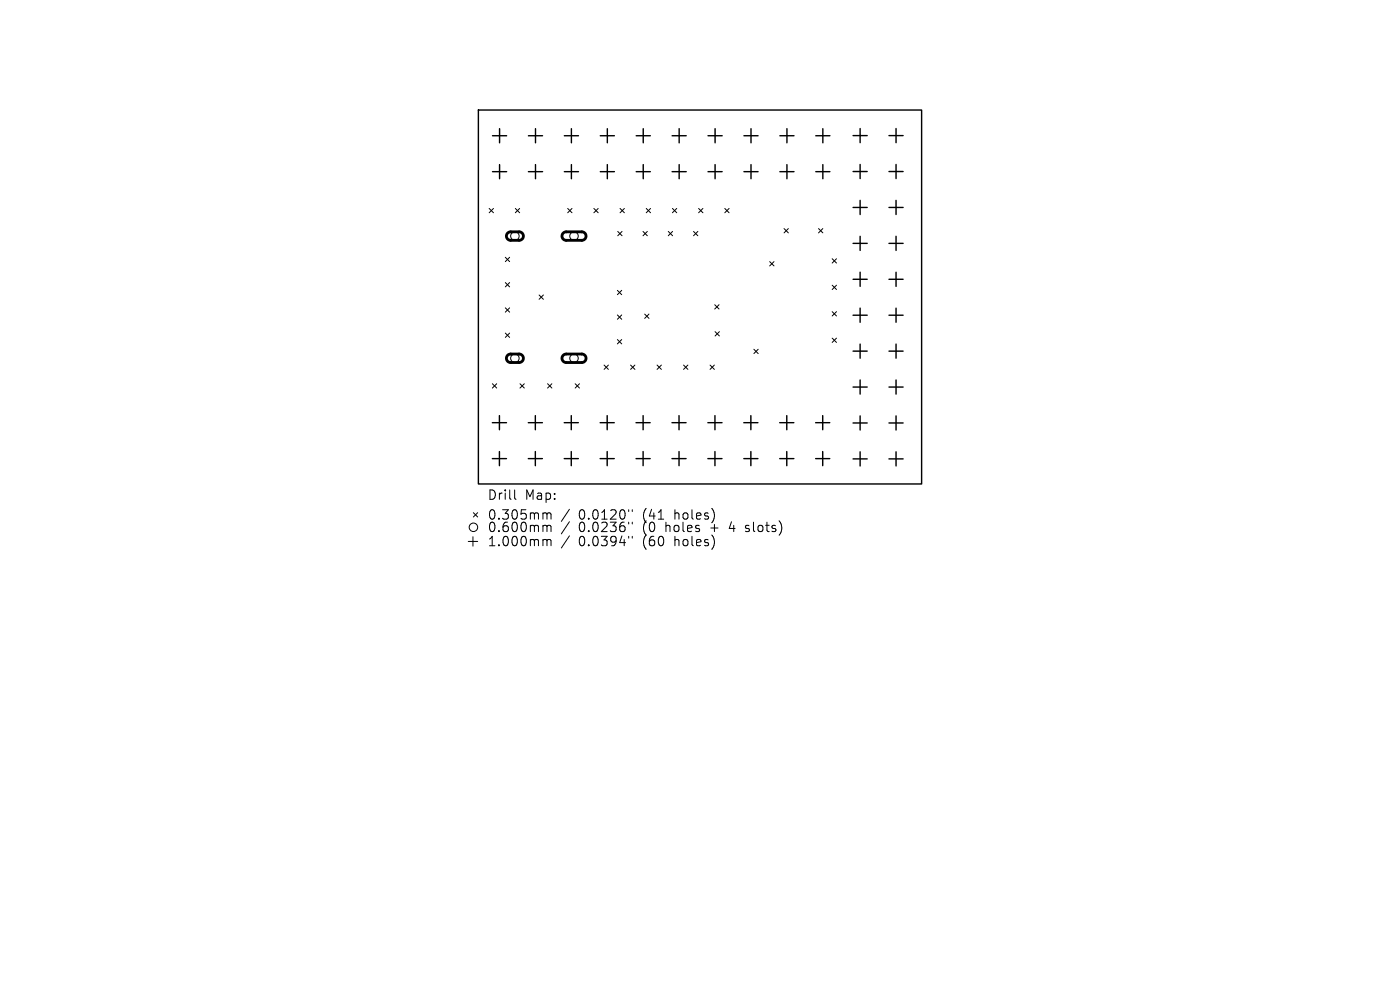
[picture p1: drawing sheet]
<svg xmlns="http://www.w3.org/2000/svg" width="297mm" height="210mm" viewBox="0 0 297 210" stroke-linecap="round" stroke-linejoin="round" font-family="sans-serif">
<defs><g id="words">
<g font-size="2.8">
<text x="103.3" y="106.3">Drill</text>
<text x="111.3" y="106.3">Map:</text>
<text x="103.3" y="110.5">0.305mm</text>
<text x="103.3" y="113.2">0.600mm</text>
<text x="122.8" y="110.5">0.0120&quot;</text>
<text x="122.8" y="113.2">0.0236&quot;</text>
<text x="136.5" y="110.5">(41</text>
<text x="136.5" y="113.2">(0</text>
<text x="141.5" y="113.2">holes</text>
<text x="143.4" y="110.5">holes)</text>
<text x="151.2" y="113.2">+</text>
<text x="155.4" y="113.2">4</text>
<text x="159" y="113.2">slots)</text>
<text x="103.3" y="116.2">1.000mm</text>
<text x="122.8" y="116.2">0.0394&quot;</text>
<text x="136.5" y="116.2">(60</text>
<text x="143.4" y="116.2">holes)</text>
</g>
</g></defs>
<g fill="none" stroke="#000" stroke-width=".3">
<path d="M101.5 23.3h94v79.4h-94zM104.5 28.8h3M104.5 36.4h3M106 27.3v3M106 34.9v3M112.1 28.8h3M112.1 36.4h3M113.6 27.3v3M113.6 34.9v3M119.7 28.8h3M119.7 36.4h3M121.2 27.3v3"/>
<path d="M121.2 34.9v3M127.3 28.8h3M127.3 36.4h3M128.8 27.3v3M128.8 34.9v3M135 28.8h3M135 36.4h3M136.5 27.3v3M136.5 34.9v3M142.6 28.8h3M142.6 36.4h3M144.1 27.3v3"/>
<path d="M144.1 34.9v3M150.2 28.8h3M150.2 36.4h3M151.7 27.3v3M151.7 34.9v3M157.8 28.8h3M157.8 36.4h3M159.3 27.3v3M159.3 34.9v3M165.4 28.8h3M165.4 36.4h3M166.9 27.3v3"/>
<path d="M166.9 34.9v3M173.1 28.8h3M173.1 36.4h3M174.6 27.3v3M174.6 34.9v3M181 28.8h3M181 36.4h3M182.5 27.3v3M182.5 34.9v3M188.6 28.8h3M188.6 36.4h3M190.1 27.3v3"/>
<path d="M190.1 34.9v3M181 44h3M181 51.6h3M181 59.2h3M182.5 42.5v3M182.5 50.1v3M182.5 57.7v3M188.6 44h3M188.6 51.6h3M188.6 59.2h3M190.1 42.5v3M190.1 50.1v3"/>
<path d="M190.1 57.7v3M181 66.9h3M181 74.5h3M182.5 65.4v3M182.5 73v3M188.6 66.9h3M188.6 74.5h3M190.1 65.4v3M190.1 73v3M104.5 89.7h3M104.5 97.3h3M106 88.2v3"/>
<path d="M106 95.8v3M112.1 89.7h3M112.1 97.3h3M113.6 88.2v3M113.6 95.8v3M119.7 89.7h3M119.7 97.3h3M121.2 88.2v3M121.2 95.8v3M127.3 89.7h3M127.3 97.3h3M128.8 88.2v3"/>
<path d="M128.8 95.8v3M134.9 89.7h3M134.9 97.3h3M136.4 88.2v3M136.4 95.8v3M142.6 89.7h3M142.6 97.3h3M144.1 88.2v3M144.1 95.8v3M150.2 89.7h3M150.2 97.3h3M151.7 88.2v3"/>
<path d="M151.7 95.8v3M157.8 89.7h3M157.8 97.3h3M159.3 88.2v3M159.3 95.8v3M165.4 89.7h3M165.4 97.3h3M166.9 88.2v3M166.9 95.8v3M173 89.7h3M173 97.3h3M174.5 88.2v3"/>
<path d="M174.5 95.8v3M181 82.1h3M181 89.7h3M181 97.3h3M182.5 80.6v3M182.5 88.2v3M182.5 95.8v3M188.6 82.1h3M188.6 89.7h3M188.6 97.3h3M190.1 80.6v3M190.1 88.2v3"/>
<path d="M190.1 95.8v3"/>
</g>
<g fill="none" stroke="#000" stroke-width=".21">
<path d="M103.8 44.2l.9 .9M104.7 44.2l-.9 .9M107.2 54.6l.9 .9M107.2 59.9l.9 1M108.1 54.6l-.9 .9M108.1 59.9l-.9 1M109.3 44.2l.9 .9M110.2 44.2l-.9 .9M120.4 44.2l.9 .9M121.3 44.2l-.9 .9M126 44.2l.9 .9M126.9 44.2l-.9 .9"/>
<path d="M131.1 49.1l.9 .9M131.5 44.2l1 .9M132 49.1l-.9 .9M132.5 44.2l-1 .9M136.4 49.1l.9 .9M137.1 44.2l.9 .9M137.3 49.1l-.9 .9M138 44.2l-.9 .9M141.8 49.1l.9 .9M142.7 44.2l.9 .9M142.7 49.1l-.9 .9M143.6 44.2l-.9 .9"/>
<path d="M147.1 49.1l.9 .9M148 49.1l-.9 .9M148.2 44.2l.9 .9M149.1 44.2l-.9 .9M153.8 44.2l.9 .9M154.7 44.2l-.9 .9M163.3 55.5l.9 .9M164.2 55.5l-.9 .9M166.3 48.5l.9 .9M167.2 48.5l-.9 .9M173.6 48.5l1 .9M174.6 48.5l-1 .9"/>
<path d="M176.5 54.9l1 .9M177.5 54.9l-1 .9M107.2 65.3l.9 .9M107.2 70.7l.9 .9M108.1 65.3l-.9 .9M108.1 70.7l-.9 .9M114.4 62.6l.9 .9M115.3 62.6l-.9 .9M128.2 77.4l.9 1M129.1 77.4l-.9 1M131 61.6l.9 .9M131 66.8l.9 .9"/>
<path d="M131 72l.9 .9M131.9 61.6l-.9 .9M131.9 66.8l-.9 .9M131.9 72l-.9 .9M133.8 77.4l.9 1M134.7 77.4l-.9 1M136.8 66.6l.9 .9M137.7 66.6l-.9 .9M139.4 77.4l.9 1M140.3 77.4l-.9 1M145 77.4l.9 1M145.9 77.4l-.9 1"/>
<path d="M150.6 77.4l.9 1M151.5 77.4l-.9 1M151.6 64.6l.9 1M151.7 70.4l.9 .9M152.5 64.6l-.9 1M152.6 70.4l-.9 .9M159.9 74.1l.9 .9M160.8 74.1l-.9 .9M176.5 60.5l1 .9M176.5 66.1l1 .9M176.5 71.7l1 .9M177.5 60.5l-1 .9"/>
<path d="M177.5 66.1l-1 .9M177.5 71.7l-1 .9M104.5 81.4l.9 .9M105.4 81.4l-.9 .9M110.3 81.4l.9 .9M111.2 81.4l-.9 .9M116.2 81.4l.9 .9M117.1 81.4l-.9 .9M122 81.4l.9 .9M122.9 81.4l-.9 .9M99.3 114.9h2M100.3 113.9v2"/>
<path d="M100.4 108.8l.9 .9M101.3 108.8l-.9 .9M109.2 103.9v1.7l.3 .3M115.5 108.8l.4 .1 .1 .2M115.5 111.4l.4 .1 .1 .2M115.5 114.4l.4 .1 .1 .2M116 109.1l.3-.3 .5 .1 .1 1.2M116 109.1v1M116 111.7v1.1M116 114.7v1.1M116 111.7l.3-.3 .5 .1 .1 1.3M116 114.7l.3-.3 .5 .1 .1 1.3"/>
<path d="M120.8 108l-1.7 2.6M120.8 110.7l-1.7 2.5M120.8 113.7l-1.7 2.5M133.4 108.1v.4M133.4 110.8v.4M133.4 113.8v.4M134.1 108.1v.4M134.1 110.8v.4M134.1 113.8v.4M158.1 112.7l.2 .1M158.2 111.5v.5"/>
<circle cx="109.2" cy="50.1" r=".9"/>
<circle cx="121.8" cy="50.1" r=".9"/>
<circle cx="109.2" cy="76" r=".9"/>
<circle cx="121.8" cy="76" r=".9"/>
<circle cx="100.4" cy="111.9" r=".9"/>
</g>
<path d="M107.7 49.4l.6-.2h1.8a.9 .9 0 0 1 .9 .9 .9 .9 0 0 1-.9 .9h-1.8a.9 .9 0 0 1-.8-.6 .9 .9 0 0 1 .2-1zM119.5 49.4l.5-.2h3.4a.9 .9 0 0 1 .9 .9 .9 .9 0 0 1-.9 .9h-3.3a.9 .9 0 0 1-.8-.6 .9 .9 0 0 1 .2-1zM107.7 75.4l.6-.3h1.8a.9 .9 0 0 1 .9 .9 .9 .9 0 0 1-.9 .9h-1.8a.9 .9 0 0 1-.8-.6 .9 .9 0 0 1 .2-.9zM119.5 75.4l.5-.3h3.4a.9 .9 0 0 1 .9 .9 .9 .9 0 0 1-.9 .9h-3.3a.9 .9 0 0 1-.8-.6 .9 .9 0 0 1 .2-.9z" fill="none" stroke="#000" stroke-width=".6"/>
<use href="#words"/>
</svg>
